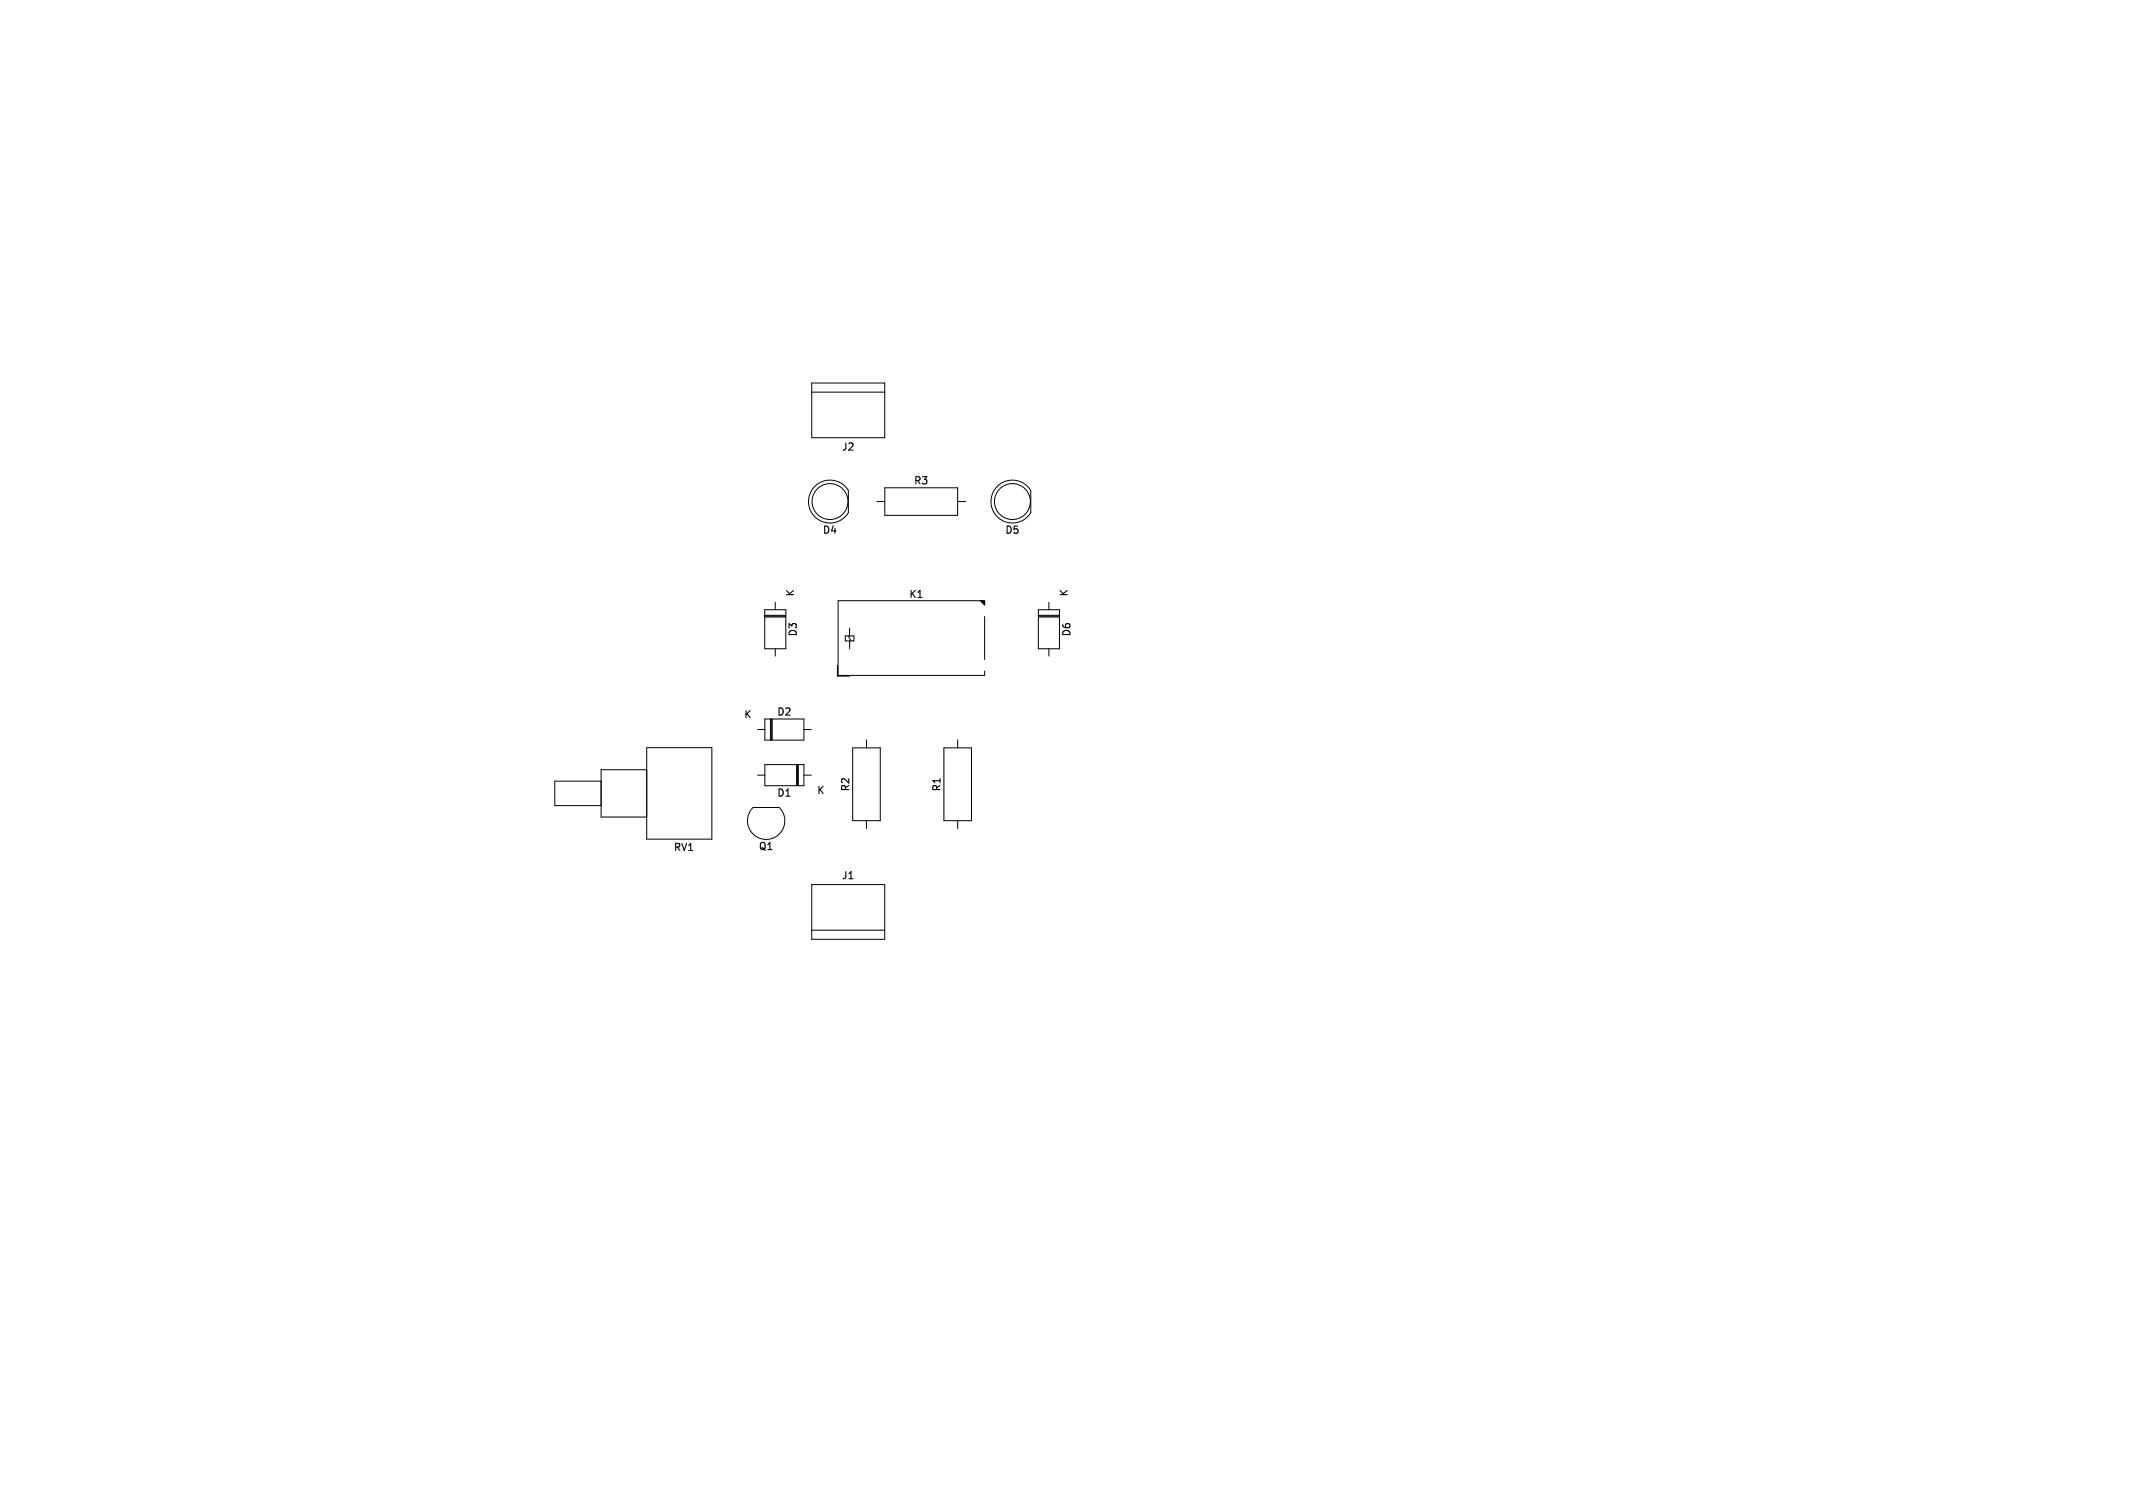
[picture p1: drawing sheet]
<svg xmlns="http://www.w3.org/2000/svg" width="297mm" height="210mm" viewBox="0 0 297 210" stroke-linecap="round" stroke-linejoin="round" font-family="sans-serif">
<defs><g id="words">
<g font-size="1.4">
<text x="117.2" y="62.9">J2</text>
<text x="127.2" y="67.6">R3</text>
<text x="114.5" y="74.5">D4</text>
<text x="139.9" y="74.5">D5</text>
<text x="110.7" y="83.1" transform="rotate(-90 110.7 83.1)">K</text>
<text x="126.5" y="83.4">K1</text>
<text x="148.8" y="83.1" transform="rotate(-90 148.8 83.1)">K</text>
<text x="111.1" y="88.7" transform="rotate(-90 111.1 88.7)">D3</text>
<text x="149.2" y="88.7" transform="rotate(-90 149.2 88.7)">D6</text>
<text x="103.6" y="100.2">K</text>
<text x="108.2" y="99.8">D2</text>
<text x="108.2" y="111.1">D1</text>
<text x="113.7" y="110.7">K</text>
<text x="118.4" y="110.3" transform="rotate(-90 118.4 110.3)">R2</text>
<text x="131.1" y="110.3" transform="rotate(-90 131.1 110.3)">R1</text>
<text x="93.8" y="118.7">RV1</text>
<text x="105.6" y="118.5">Q1</text>
<text x="117.2" y="122.6">J1</text>
</g>
</g></defs>
<g fill="none" stroke="#000" stroke-width=".14">
<path d="M113 53.3h10.2v7.7h-10.2zM113 54.6h10.2M113.5 67.7a2.99 2.99 0 0 1 4.6 .6v3.1a2.99 2.99 0 0 1-4.4 .8 2.99 2.99 0 0 1-.2-4.5zM122.1 69.9h1.1M123.2 67.9h10.1v3.9h-10.1zM133.3 69.9h1.2M138.9 67.7a2.99 2.99 0 0 1 4.6 .6v3.1a2.99 2.99 0 0 1-4.4 .8 2.99 2.99 0 0 1-.2-4.5zM106.5 84.9h2.9v5.5h-2.9zM106.5 85.7h2.9M106.5 85.8h2.9M106.5 85.9h2.9M107.9 83.9v1"/>
<path d="M107.9 90.4v1M116.6 92.7v1.5h1.7M117.7 88.6h1.2v.7h-1.2zM118.1 88.6l.4 .7M118.3 87.5v1.1M118.3 89.3v1.1M136.5 83.7l.6 .6v-.6h-20.4v10.4h20.4v-.6M136.6 83.7l.5 .5M136.9 83.7l.2 .2M137.1 85.9v6M137.1 84l-.4-.3 .4 .4M144.6 84.9h2.9v5.5h-2.9z"/>
<path d="M144.6 85.7h2.9M144.6 85.8h2.9M144.6 85.9h2.9M146 83.9v1M146 90.4v1M83.7 108.8h-6.4v3.4h6.4M90.1 104.1h9v12.8h-9zM90.1 107.2h-6.4v6.6h6.4M104.8 112.5a2.6 2.6 0 0 0 0 3.6 2.6 2.6 0 0 0 3.7 0 2.6 2.6 0 0 0 0-3.6M104.9 112.5h3.6M105.5 101.6h1M105.5 108h1"/>
<path d="M106.5 100.1h5.4v3h-5.4zM106.5 106.5h5.4v2.9h-5.4zM107.3 100.1v3M107.4 100.1v3M107.5 100.1v3M110.9 106.5v2.9M111 106.5v2.9M111.2 106.5v2.9M111.9 101.6h1.1M111.9 108h1.1M118.7 104.1h3.9v10.2h-3.9zM120.6 103v1.1"/>
<path d="M120.6 114.3v1.1M131.4 104.1h3.9v10.2h-3.9zM133.3 103v1.1M133.3 114.3v1.1M113 123.2h10.2v7.6h-10.2zM113 129.5h10.2"/>
<circle cx="115.6" cy="69.8" r="2.5"/>
<circle cx="141" cy="69.8" r="2.5"/>
</g>
<use href="#words"/>
</svg>
